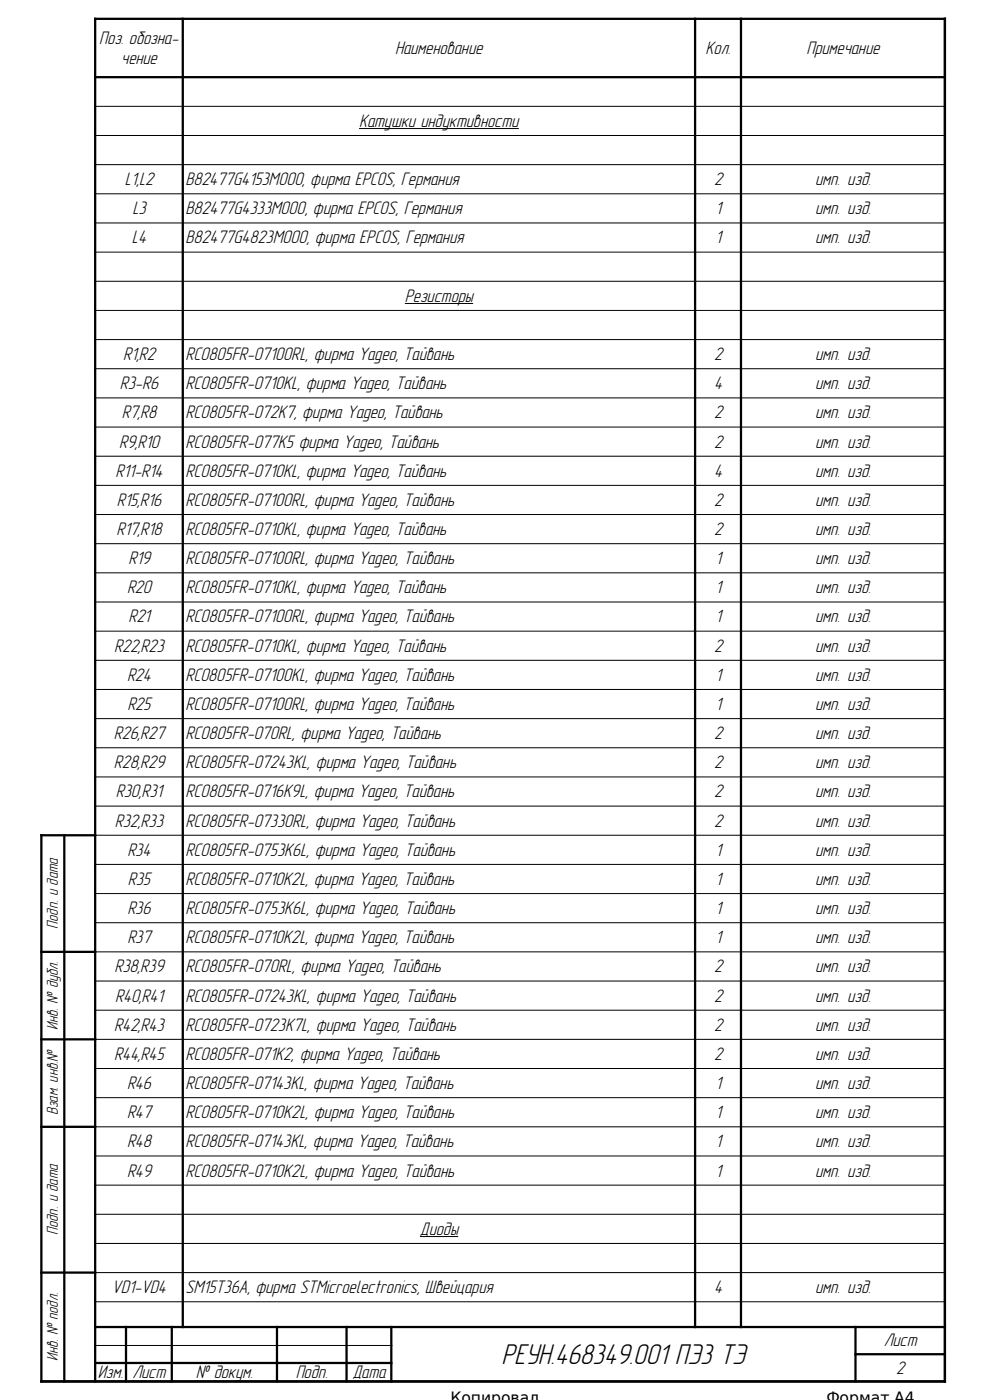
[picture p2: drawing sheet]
<svg xmlns="http://www.w3.org/2000/svg" width="210mm" height="297mm" viewBox="0 0 210 297" stroke-linecap="round" stroke-linejoin="round" font-family="sans-serif">
<defs><g id="words">
<text font-size="6.3" x="106.4" y="289.3">РЕУН.468349.001 ПЭ3 ТЭ</text>
<g font-size="4">
<text x="21.1" y="9.3">Поз. обозна-</text>
<text x="83.8" y="11.4">Наименование</text>
<text x="149.7" y="11.4">Кол.</text>
<text x="171.1" y="11.4">Примечание</text>
<text x="25.7" y="13.5">чение</text>
<text x="76.2" y="26.9">Катушки индуктивности</text>
<text x="26.5" y="39.3">L1,L2</text>
<text x="39.3" y="39.3">B82477G4153M000, фирма EPCOS, Германия</text>
<text x="151.5" y="39.3">2</text>
<text x="172.9" y="39.3">имп._изд.</text>
<text x="28.1" y="45.5">L3</text>
<text x="39.3" y="45.5">B82477G4333M000, фирма EPCOS, Германия</text>
<text x="151.8" y="45.5">1</text>
<text x="172.9" y="45.5">имп._изд.</text>
<text x="28" y="51.6">L4</text>
<text x="39.3" y="51.6">B82477G4823M000, фирма EPCOS, Германия</text>
<text x="151.8" y="51.6">1</text>
<text x="172.9" y="51.6">имп._изд.</text>
<text x="85.9" y="64">Резисторы</text>
<text x="26.1" y="76.4">R1,R2</text>
<text x="39.3" y="76.4">RC0805FR-07100RL, фирма Yageo, Тайвань</text>
<text x="151.5" y="76.4">2</text>
<text x="172.9" y="76.4">имп._изд.</text>
<text x="25.4" y="82.6">R3-R6</text>
<text x="39.3" y="82.6">RC0805FR-0710KL, фирма Yageo, Тайвань</text>
<text x="151.5" y="82.6">4</text>
<text x="172.9" y="82.6">имп._изд.</text>
<text x="25.8" y="88.8">R7,R8</text>
<text x="39.3" y="88.8">RC0805FR-072K7, фирма Yageo, Тайвань</text>
<text x="151.5" y="88.8">2</text>
<text x="172.9" y="88.8">имп._изд.</text>
<text x="25.3" y="94.9">R9,R10</text>
<text x="39.3" y="94.9">RC0805FR-077K5 фирма Yageo, Тайвань</text>
<text x="151.5" y="94.9">2</text>
<text x="172.9" y="94.9">имп._изд.</text>
<text x="24.5" y="101.1">R11-R14</text>
<text x="39.3" y="101.1">RC0805FR-0710KL, фирма Yageo, Тайвань</text>
<text x="151.5" y="101.1">4</text>
<text x="172.9" y="101.1">имп._изд.</text>
<text x="24.8" y="107.3">R15,R16</text>
<text x="39.3" y="107.3">RC0805FR-07100RL, фирма Yageo, Тайвань</text>
<text x="151.5" y="107.3">2</text>
<text x="172.9" y="107.3">имп._изд.</text>
<text x="24.7" y="113.5">R17,R18</text>
<text x="39.3" y="113.5">RC0805FR-0710KL, фирма Yageo, Тайвань</text>
<text x="151.5" y="113.5">2</text>
<text x="172.9" y="113.5">имп._изд.</text>
<text x="27.2" y="119.7">R19</text>
<text x="39.3" y="119.7">RC0805FR-07100RL, фирма Yageo, Тайвань</text>
<text x="151.8" y="119.7">1</text>
<text x="172.9" y="119.7">имп._изд.</text>
<text x="26.9" y="125.9">R20</text>
<text x="39.3" y="125.9">RC0805FR-0710KL, фирма Yageo, Тайвань</text>
<text x="151.8" y="125.9">1</text>
<text x="172.9" y="125.9">имп._изд.</text>
<text x="27.2" y="132">R21</text>
<text x="39.3" y="132">RC0805FR-07100RL, фирма Yageo, Тайвань</text>
<text x="151.8" y="132">1</text>
<text x="172.9" y="132">имп._изд.</text>
<text x="24.2" y="138.3">R22,R23</text>
<text x="39.3" y="138.3">RC0805FR-0710KL, фирма Yageo, Тайвань</text>
<text x="151.5" y="138.3">2</text>
<text x="172.9" y="138.3">имп._изд.</text>
<text x="26.9" y="144.4">R24</text>
<text x="39.3" y="144.4">RC0805FR-07100KL, фирма Yageo, Тайвань</text>
<text x="151.8" y="144.4">1</text>
<text x="172.9" y="144.4">имп._изд.</text>
<text x="27" y="150.6">R25</text>
<text x="39.3" y="150.6">RC0805FR-07100RL, фирма Yageo, Тайвань</text>
<text x="151.8" y="150.6">1</text>
<text x="172.9" y="150.6">имп._изд.</text>
<text x="24.1" y="156.8">R26,R27</text>
<text x="39.3" y="156.8">RC0805FR-070RL, фирма Yageo, Тайвань</text>
<text x="151.5" y="156.8">2</text>
<text x="172.9" y="156.8">имп._изд.</text>
<text x="24.1" y="163">R28,R29</text>
<text x="39.3" y="163">RC0805FR-07243KL, фирма Yageo, Тайвань</text>
<text x="151.5" y="163">2</text>
<text x="172.9" y="163">имп._изд.</text>
<text x="24.6" y="169.2">R30,R31</text>
<text x="39.3" y="169.2">RC0805FR-0716K9L, фирма Yageo, Тайвань</text>
<text x="151.5" y="169.2">2</text>
<text x="172.9" y="169.2">имп._изд.</text>
<text x="24.4" y="175.4">R32,R33</text>
<text x="39.3" y="175.4">RC0805FR-07330RL, фирма Yageo, Тайвань</text>
<text x="151.5" y="175.4">2</text>
<text x="172.9" y="175.4">имп._изд.</text>
<text x="27" y="181.5">R34</text>
<text x="39.3" y="181.5">RC0805FR-0753K6L, фирма Yageo, Тайвань</text>
<text x="151.8" y="181.5">1</text>
<text x="172.9" y="181.5">имп._изд.</text>
<text x="27.1" y="187.7">R35</text>
<text x="39.3" y="187.7">RC0805FR-0710K2L, фирма Yageo, Тайвань</text>
<text x="151.8" y="187.7">1</text>
<text x="172.9" y="187.7">имп._изд.</text>
<text x="27" y="193.9">R36</text>
<text x="39.3" y="193.9">RC0805FR-0753K6L, фирма Yageo, Тайвань</text>
<text x="151.8" y="193.9">1</text>
<text x="172.9" y="193.9">имп._изд.</text>
<text x="27" y="200.1">R37</text>
<text x="39.3" y="200.1">RC0805FR-0710K2L, фирма Yageo, Тайвань</text>
<text x="151.8" y="200.1">1</text>
<text x="172.9" y="200.1">имп._изд.</text>
<text x="24.3" y="206.3">R38,R39</text>
<text x="39.3" y="206.3">RC0805FR-070RL, фирма Yageo, Тайвань</text>
<text x="151.5" y="206.3">2</text>
<text x="172.9" y="206.3">имп._изд.</text>
<text x="24.4" y="212.5">R40,R41</text>
<text x="39.3" y="212.5">RC0805FR-07243KL, фирма Yageo, Тайвань</text>
<text x="151.5" y="212.5">2</text>
<text x="172.9" y="212.5">имп._изд.</text>
<text x="24.2" y="218.6">R42,R43</text>
<text x="39.3" y="218.6">RC0805FR-0723K7L, фирма Yageo, Тайвань</text>
<text x="151.5" y="218.6">2</text>
<text x="172.9" y="218.6">имп._изд.</text>
<text x="24.2" y="224.8">R44,R45</text>
<text x="39.3" y="224.8">RC0805FR-071K2, фирма Yageo, Тайвань</text>
<text x="151.5" y="224.8">2</text>
<text x="172.9" y="224.8">имп._изд.</text>
<text x="26.9" y="231">R46</text>
<text x="39.3" y="231">RC0805FR-07143KL, фирма Yageo, Тайвань</text>
<text x="151.8" y="231">1</text>
<text x="172.9" y="231">имп._изд.</text>
<text x="26.9" y="237.2">R47</text>
<text x="39.3" y="237.2">RC0805FR-0710K2L, фирма Yageo, Тайвань</text>
<text x="151.8" y="237.2">1</text>
<text x="172.9" y="237.2">имп._изд.</text>
<text x="26.9" y="243.4">R48</text>
<text x="39.3" y="243.4">RC0805FR-07143KL, фирма Yageo, Тайвань</text>
<text x="151.8" y="243.4">1</text>
<text x="172.9" y="243.4">имп._изд.</text>
<text x="26.9" y="249.6">R49</text>
<text x="39.3" y="249.6">RC0805FR-0710K2L, фирма Yageo, Тайвань</text>
<text x="151.8" y="249.6">1</text>
<text x="172.9" y="249.6">имп._изд.</text>
<text x="89.1" y="262">Диоды</text>
<text x="23.7" y="274.3">VD1-VD4</text>
<text x="39.3" y="274.3">SM15T36A, фирма STMicroelectronics, Швейцария</text>
<text x="151.5" y="274.3">4</text>
<text x="172.9" y="274.3">имп._изд.</text>
<text x="187.5" y="285.6">Лист</text>
<text x="20.8" y="292.4">Изм.</text>
<text x="28.1" y="292.4">Лист</text>
<text x="41.6" y="292.4">№ докум.</text>
<text x="62.7" y="292.4">Подп.</text>
<text x="74.8" y="292.4">Дата</text>
<text x="190.1" y="291.4">2</text>
</g>
<g font-size="3.4">
<text x="12.3" y="197" transform="rotate(-90 12.3 197)">Подп. и дата</text>
<text x="12.3" y="218.5" transform="rotate(-90 12.3 218.5)">Инв. № дубл.</text>
<text x="12.3" y="236.5" transform="rotate(-90 12.3 236.5)">Взам. инв.№</text>
<text x="12.3" y="261.9" transform="rotate(-90 12.3 261.9)">Подп. и дата</text>
<text x="12.3" y="288.8" transform="rotate(-90 12.3 288.8)">Инв. № подл.</text>
</g>
<g font-size="3.3">
<text x="95.6" y="297.7">Копировал</text>
<text x="175.3" y="297.7">Формат А4</text>
</g>
</g></defs>
<g fill="none" stroke="#000" stroke-width=".48">
<path d="M19.9 4h180.8M19.9 16.4h180.8M20.2 3.8v289.5M38.8 3.8v278M147.5 3.8v278M157.2 3.8v278M200.4 3.8v289.5M8.5 177.2h11.9M8.8 177v116.3M13.6 177v116.3M8.5 201.9h11.9M8.5 220.5h11.9"/>
<path d="M8.5 239h11.9M8.5 270h11.9M8.5 293.1h192.2M19.9 281.5h180.8M19.9 289.1h63.3M26.7 281.3v12M36.4 281.3v12M58.8 281.3v12M73.5 281.3v12M83 281.3v12M181.2 287.3h19.5M181.5 281.3v12"/>
</g>
<g fill="none" stroke="#000" stroke-width=".21">
<path d="M19.9 22.6h180.8M19.9 28.7h180.8M19.9 34.9h180.8M76.2 27.3h33.9M19.9 41.1h180.8M19.9 47.3h180.8M19.9 53.5h180.8M19.9 59.7h180.8M19.9 65.9h180.8M19.9 72h180.8M19.9 78.2h180.8M85.9 64.4h14.5"/>
<path d="M19.9 84.4h180.8M19.9 90.6h180.8M19.9 96.8h180.8M19.9 103h180.8M19.9 109.2h180.8M19.9 115.3h180.8M19.9 121.5h180.8M19.9 127.7h180.8M19.9 133.9h180.8M19.9 140.1h180.8M19.9 146.3h180.8M19.9 152.5h180.8"/>
<path d="M19.9 158.6h180.8M19.9 164.8h180.8M19.9 171h180.8M19.9 177.2h180.8M19.9 183.4h180.8M19.9 189.6h180.8M19.9 195.7h180.8M19.9 201.9h180.8M19.9 208.1h180.8M19.9 214.3h180.8M19.9 220.5h180.8M19.9 226.7h180.8"/>
<path d="M19.9 232.9h180.8M19.9 239h180.8M19.9 245.2h180.8M19.9 251.4h180.8M19.9 257.6h180.8M19.9 263.8h180.8M19.9 270h180.8M19.9 276.2h180.8M89.1 262.3h8.1M19.9 285.4h63.3"/>
</g>
<use href="#words"/>
</svg>
